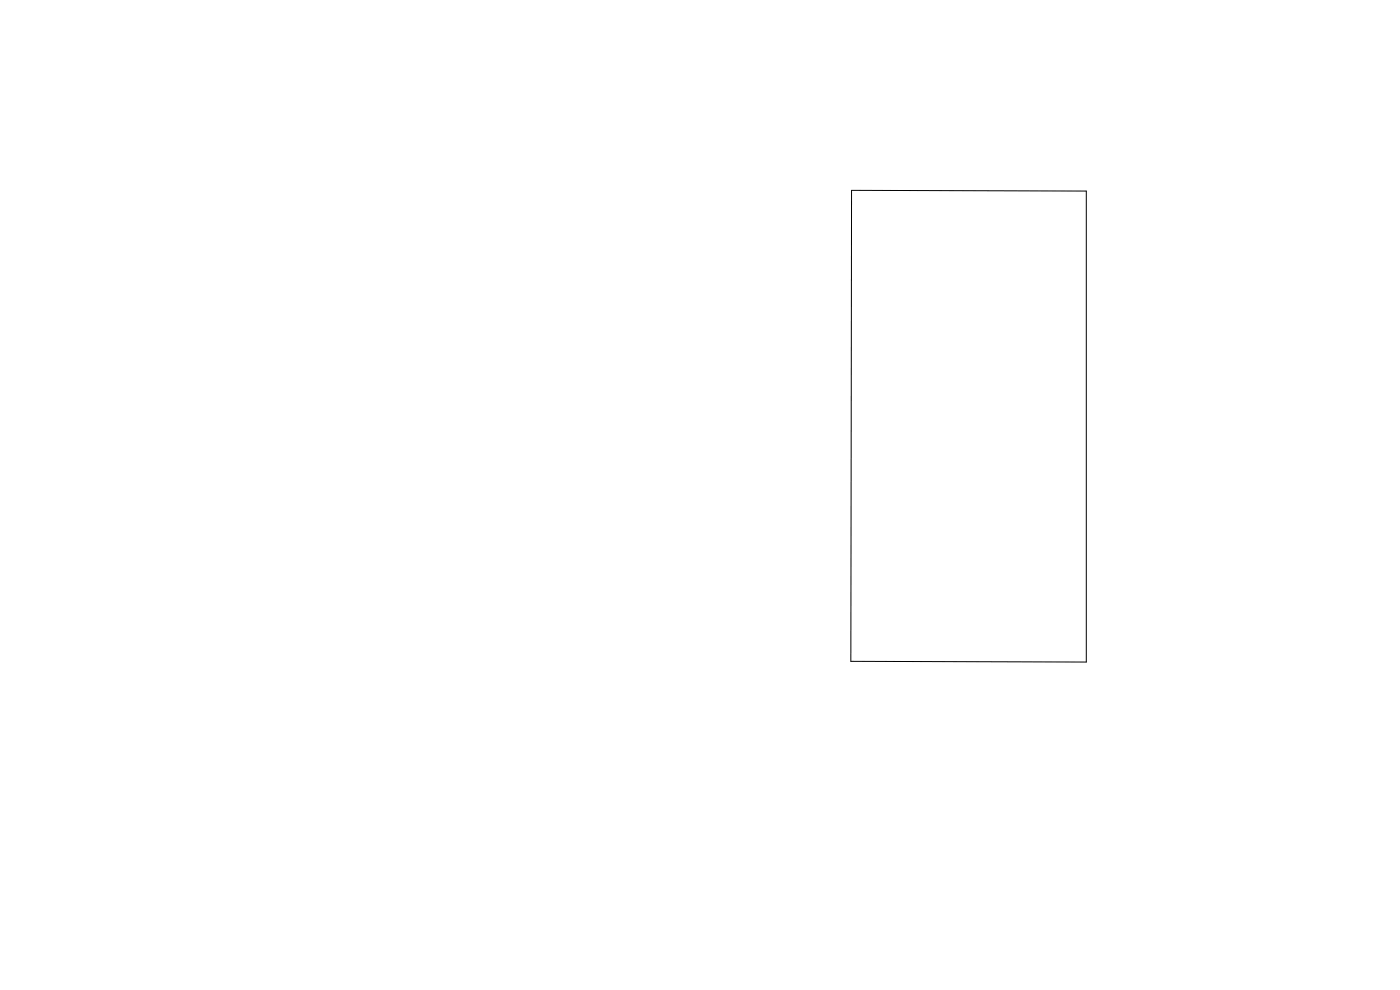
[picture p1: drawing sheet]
<svg xmlns="http://www.w3.org/2000/svg" width="297mm" height="210mm" viewBox="0 0 297 210" stroke-linecap="round" stroke-linejoin="round" font-family="sans-serif">
<g fill="#fff" stroke="#fff" stroke-width=".21">
<circle cx="195.2" cy="105.7" r=".2"/>
<circle cx="195" cy="89.9" r=".3"/>
<circle cx="215.7" cy="96.5" r=".2"/>
<circle cx="193.4" cy="71.6" r=".15"/>
<circle cx="206.9" cy="89.9" r=".25"/>
<circle cx="213.9" cy="71.5" r=".1"/>
<circle cx="220.6" cy="71.5" r=".1"/>
<circle cx="195" cy="92.2" r=".3"/>
<circle cx="195.8" cy="71.6" r=".15"/>
<circle cx="204.8" cy="71.5" r=".15"/>
<circle cx="206.9" cy="101.3" r=".25"/>
<circle cx="195" cy="94.3" r=".3"/>
<circle cx="210.3" cy="63.9" r=".3"/>
<circle cx="215.7" cy="105.9" r=".2"/>
<circle cx="195.1" cy="98.9" r=".3"/>
<circle cx="202.5" cy="71.5" r=".15"/>
<circle cx="218.5" cy="71.5" r=".1"/>
<circle cx="195.1" cy="101.3" r=".2"/>
<circle cx="195.1" cy="103.5" r=".2"/>
<circle cx="200.4" cy="71.5" r=".15"/>
<circle cx="215.7" cy="101.4" r=".2"/>
<circle cx="215.7" cy="99" r=".2"/>
<circle cx="207" cy="96.4" r=".25"/>
<circle cx="222.9" cy="71.5" r=".1"/>
<circle cx="211.5" cy="71.5" r=".1"/>
<circle cx="184.1" cy="119.4" r=".1"/>
<circle cx="195.1" cy="96.4" r=".3"/>
<circle cx="215.6" cy="92.3" r=".2"/>
<circle cx="207" cy="105.8" r=".25"/>
<circle cx="216.4" cy="71.6" r=".1"/>
<circle cx="215.6" cy="90" r=".2"/>
<circle cx="215.7" cy="103.6" r=".2"/>
<circle cx="207.3" cy="63.9" r=".35"/>
<circle cx="207" cy="98.9" r=".25"/>
<circle cx="207" cy="71.6" r=".1"/>
<circle cx="206.9" cy="94.3" r=".25"/>
<circle cx="209.3" cy="71.5" r=".1"/>
<circle cx="191.2" cy="71.6" r=".15"/>
<circle cx="200.8" cy="63.9" r=".45"/>
<circle cx="214.7" cy="63.9" r=".2"/>
<circle cx="206.9" cy="92.2" r=".25"/>
<circle cx="207" cy="103.5" r=".25"/>
<circle cx="215.6" cy="94.4" r=".2"/>
<circle cx="204.4" cy="63.9" r=".4"/>
<circle cx="198.2" cy="71.6" r=".15"/>
<circle cx="212.4" cy="63.9" r=".25"/>
<circle cx="188.9" cy="71.6" r=".15"/>
<circle cx="190.9" cy="78.2" r=".1"/>
<circle cx="190.9" cy="79.4" r=".1"/>
<circle cx="190.9" cy="80.6" r=".1"/>
<circle cx="190.9" cy="81.8" r=".1"/>
<circle cx="190.9" cy="83" r=".1"/>
<circle cx="189.7" cy="78.2" r=".1"/>
<circle cx="189.7" cy="79.4" r=".1"/>
<circle cx="189.7" cy="80.6" r=".1"/>
<circle cx="189.7" cy="81.8" r=".1"/>
<circle cx="189.7" cy="83" r=".1"/>
<circle cx="188.5" cy="78.2" r=".1"/>
<circle cx="188.5" cy="79.4" r=".1"/>
<circle cx="188.5" cy="80.6" r=".1"/>
<circle cx="188.5" cy="81.8" r=".1"/>
<circle cx="188.5" cy="83" r=".1"/>
<circle cx="187.3" cy="78.2" r=".1"/>
<circle cx="187.3" cy="79.4" r=".1"/>
<circle cx="187.3" cy="80.6" r=".1"/>
<circle cx="187.3" cy="81.8" r=".1"/>
<circle cx="187.3" cy="83" r=".1"/>
<circle cx="186.1" cy="78.2" r=".1"/>
<circle cx="186.1" cy="79.4" r=".1"/>
<circle cx="186.1" cy="80.6" r=".1"/>
<circle cx="186.1" cy="81.8" r=".1"/>
<circle cx="186.1" cy="83" r=".1"/>
<circle cx="219.9" cy="48.3" r=".25"/>
<circle cx="218.9" cy="48.3" r=".25"/>
<circle cx="217.9" cy="48.3" r=".25"/>
<circle cx="216.9" cy="48.3" r=".25"/>
<circle cx="215.9" cy="48.3" r=".25"/>
<circle cx="227.5" cy="114.8" r=".4"/>
<circle cx="225" cy="114.8" r=".4"/>
<circle cx="222.5" cy="114.8" r=".4"/>
<circle cx="219.9" cy="114.8" r=".4"/>
<circle cx="219.9" cy="107.2" r=".4"/>
<circle cx="222.5" cy="107.2" r=".4"/>
<circle cx="225" cy="107.2" r=".4"/>
<circle cx="227.5" cy="107.2" r=".4"/>
<circle cx="198.1" cy="48.6" r=".4"/>
<circle cx="196.1" cy="48.6" r=".4"/>
<circle cx="194.1" cy="48.6" r=".4"/>
<circle cx="192.1" cy="48.6" r=".4"/>
<circle cx="190.1" cy="48.6" r=".4"/>
<circle cx="227.5" cy="84" r=".4"/>
<circle cx="225" cy="84" r=".4"/>
<circle cx="222.4" cy="84" r=".4"/>
<circle cx="219.9" cy="84" r=".4"/>
<circle cx="219.9" cy="76.4" r=".4"/>
<circle cx="222.4" cy="76.4" r=".4"/>
<circle cx="225" cy="76.4" r=".4"/>
<circle cx="227.5" cy="76.4" r=".4"/>
<circle cx="209.7" cy="48.6" r=".32"/>
<circle cx="208.4" cy="48.6" r=".32"/>
<circle cx="207.1" cy="48.6" r=".32"/>
<circle cx="205.9" cy="48.6" r=".32"/>
<circle cx="204.6" cy="48.6" r=".32"/>
<circle cx="190.9" cy="109" r=".1"/>
<circle cx="190.9" cy="110.2" r=".1"/>
<circle cx="190.9" cy="111.4" r=".1"/>
<circle cx="190.9" cy="112.6" r=".1"/>
<circle cx="190.9" cy="113.8" r=".1"/>
<circle cx="189.7" cy="109" r=".1"/>
<circle cx="189.7" cy="110.2" r=".1"/>
<circle cx="189.7" cy="111.4" r=".1"/>
<circle cx="189.7" cy="112.6" r=".1"/>
<circle cx="189.7" cy="113.8" r=".1"/>
<circle cx="188.5" cy="109" r=".1"/>
<circle cx="188.5" cy="110.2" r=".1"/>
<circle cx="188.5" cy="111.4" r=".1"/>
<circle cx="188.5" cy="112.6" r=".1"/>
<circle cx="188.5" cy="113.8" r=".1"/>
<circle cx="187.3" cy="109" r=".1"/>
<circle cx="187.3" cy="110.2" r=".1"/>
<circle cx="187.3" cy="111.4" r=".1"/>
<circle cx="187.3" cy="112.6" r=".1"/>
<circle cx="187.3" cy="113.8" r=".1"/>
<circle cx="186.1" cy="109" r=".1"/>
<circle cx="186.1" cy="110.2" r=".1"/>
<circle cx="186.1" cy="111.4" r=".1"/>
<circle cx="186.1" cy="112.6" r=".1"/>
<circle cx="186.1" cy="113.8" r=".1"/>
<circle cx="215.9" cy="55.9" r=".5"/>
<circle cx="213.3" cy="55.9" r=".5"/>
<circle cx="210.8" cy="55.9" r=".5"/>
<circle cx="208.3" cy="55.9" r=".5"/>
<circle cx="205.7" cy="55.9" r=".5"/>
<circle cx="203.2" cy="55.9" r=".5"/>
<circle cx="200.6" cy="55.9" r=".5"/>
<circle cx="198.1" cy="55.9" r=".5"/>
<circle cx="195.6" cy="55.9" r=".5"/>
<circle cx="193" cy="55.9" r=".5"/>
</g>
<path d="M180.7 40.4l49.8 .1v99.9l-50-.1z" fill="none" stroke="#000" stroke-width=".21"/>
</svg>
